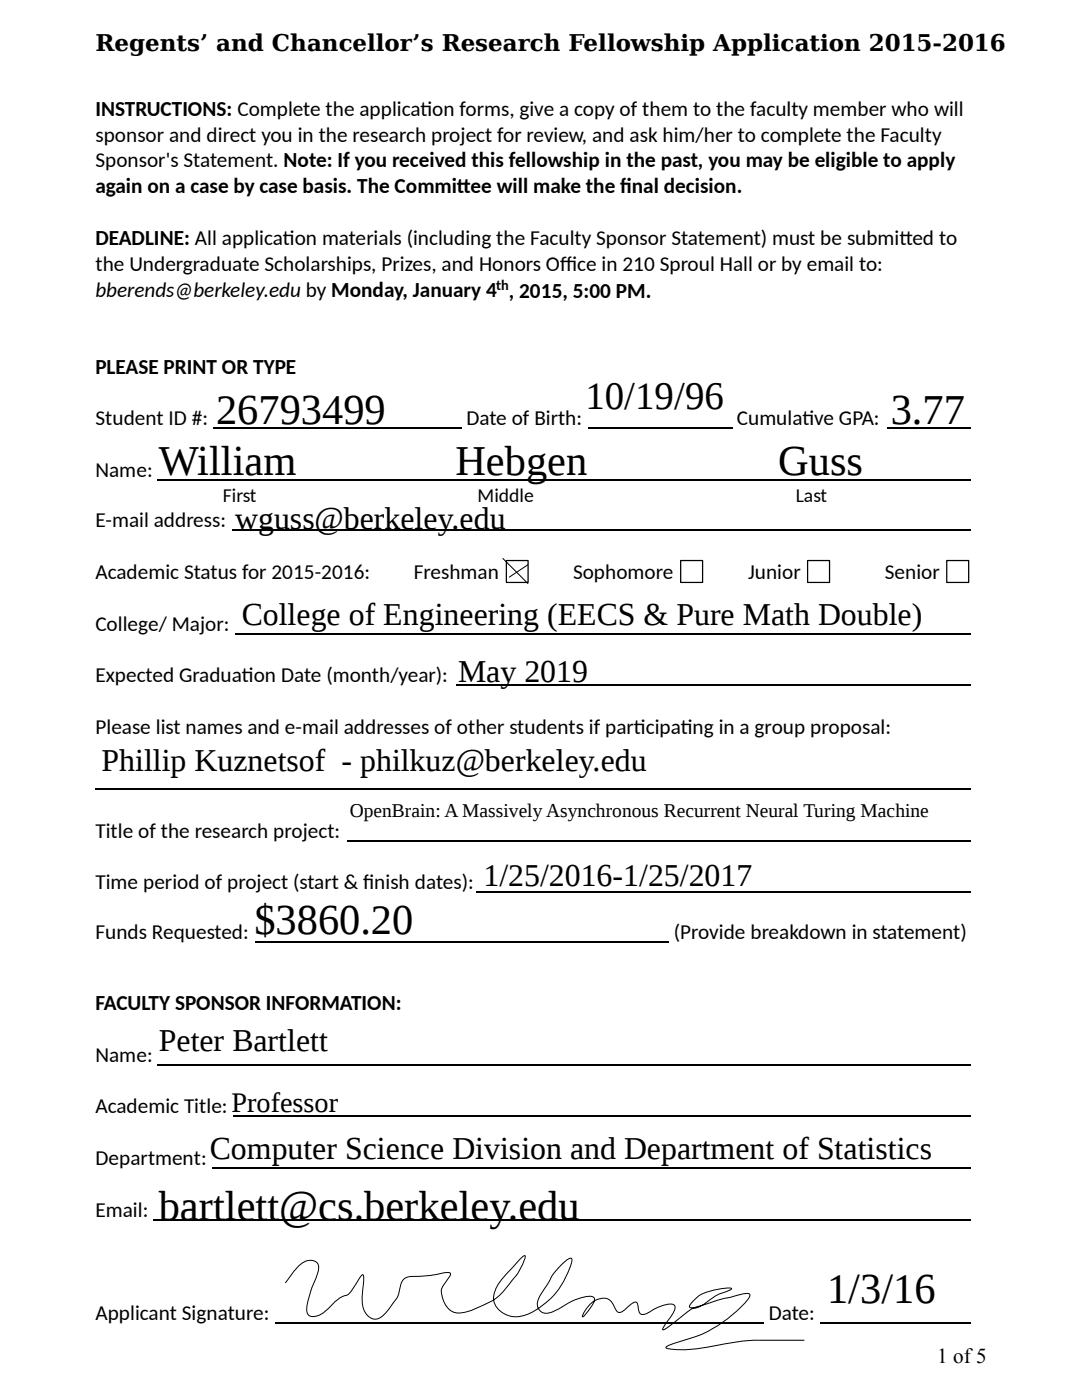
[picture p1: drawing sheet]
<svg xmlns="http://www.w3.org/2000/svg" width="216mm" height="279mm" viewBox="0 0 216 279" stroke-linecap="round" stroke-linejoin="round" font-family="sans-serif">
<defs><g id="words">
<g font-size="8.5">
<text x="43.1" y="84.7">26793499</text>
<text x="177.8" y="84.7">3.77</text>
<text x="31.7" y="94.9">William</text>
<text x="90.9" y="94.9">Hebgen</text>
<text x="155.3" y="94.9">Guss</text>
<text x="50.8" y="186.3">$3860.20</text>
<text x="31.7" y="243.5">bartlett@cs.berkeley.edu</text>
<text x="165.1" y="260">1/3/16</text>
</g>
<text font-size="7.8" x="116.8" y="81.5">10/19/96</text>
<g font-size="6.3">
<text x="47" y="105.7">wguss@berkeley.edu</text>
<text x="48.2" y="124.7">College of Engineering (EECS &amp; Pure Math Double)</text>
<text x="91.4" y="136.1">May 2019</text>
<text x="20.3" y="153.9">Phillip Kuznetsof - philkuz@berkeley.edu</text>
<text x="96.5" y="176.8">1/25/2016-1/25/2017</text>
<text x="31.7" y="209.8">Peter Bartlett</text>
<text x="41.9" y="231.4">Computer Science Division and Department of Statistics</text>
</g>
<text font-size="5.6" x="46.2" y="221.9">Professor</text>
<text font-size="4.6" x="19" y="10.3">Regents’ and Chancellor’s Research Fellowship Application 2015-2016</text>
<g font-size="4.2">
<text x="19" y="23.1">INSTRUCTIONS: Complete the applicat</text>
<text x="83.9" y="23.1">ion forms, give a copy of them to the faculty member who will</text>
<text x="19" y="28.3">sponsor and direct you in the research project for review, and ask him/her to complete the Faculty</text>
<text x="19" y="33.4">Sponsor's Statement. Note: If you received this fellowship in the past, you may be eligible to apply</text>
<text x="19" y="38.6">again on a case by case basis. The Commit</text>
<text x="91.2" y="38.6">tee will make the f</text>
<text x="123.7" y="38.6">inal decision.</text>
<text x="19" y="48.9">DEADLINE: All applicat</text>
<text x="56.4" y="48.9">ion materials (including the Faculty Sponsor Statement) must be submit</text>
<text x="179.5" y="48.9">ted to</text>
<text x="19" y="54.1">the Undergraduate Scholarships, Prizes, and Honors Of</text>
<text x="19" y="59.2">bberends@berkeley.edu by Monday, January 4 , 2015, 5:00 PM.</text>
<text x="111.8" y="54.1">f</text>
<text x="111.8" y="54.1">ice in 210 Sproul Hall or by email to:</text>
<text x="19" y="74.6">PLEASE PRINT OR TYPE</text>
<text x="19" y="84.9">Student ID #:</text>
<text x="93.1" y="84.9">Date of Birth:</text>
<text x="147" y="84.9">Cumulat</text>
<text x="160.1" y="84.9">ive GPA:</text>
<text x="19" y="95.2">Name:</text>
<text x="19" y="105.2">E-mail address:</text>
<text x="19" y="115.5">Academic Status for 2015-2016:</text>
<text x="82.6" y="115.5">Freshman</text>
<text x="114.3" y="115.5">Sophomore</text>
<text x="149.3" y="115.5">Junior</text>
<text x="176.6" y="115.5">Senior</text>
<text x="19" y="125.8">College/ Major:</text>
<text x="19" y="136.2">Expected Graduat</text>
<text x="48.3" y="136.2">ion Date (month/year):</text>
<text x="19" y="146.5">Please list names and e-mail addresses of other students if part</text>
<text x="126.5" y="146.5">icipat</text>
<text x="135.9" y="146.5">ing in a group proposal:</text>
<text x="19" y="167.1">Title of the research project:</text>
<text x="19" y="177.5">Time period of project (start &amp; f</text>
<text x="72.5" y="177.5">inish dates):</text>
<text x="19" y="187.4">Funds Requested:</text>
<text x="134.5" y="187.4">(Provide breakdown in statement)</text>
<text x="19" y="201.5">FACULTY SPONSOR INFORMATION:</text>
<text x="19" y="211.9">Name:</text>
<text x="19" y="222.2">Academic Title:</text>
<text x="19" y="232.5">Department:</text>
<text x="19" y="242.9">Email:</text>
<text x="19" y="263.5">Applicant Signature:</text>
<text x="153.4" y="263.5">Date:</text>
<text x="187" y="272.1">1 of 5</text>
</g>
<g font-size="3.9">
<text x="44.4" y="100.1">First</text>
<text x="95.3" y="100.1">Middle</text>
<text x="158.8" y="100.1">Last</text>
<text x="69.8" y="163.1">OpenBrain: A Massively Asynchronous Recurrent Neural Turing Machine</text>
</g>
<text font-size="2.9" x="99" y="57.9">th</text>
</g></defs>
<path d="M31.5 95.8h162.2M42.6 85.5h49.5M117.3 85.5h28.8M177 85.5h16.7M46.3 105.8h147.4M46.9 126.5h146.8M69.2 167.8h124.5M95.1 178.1h98.6M50.9 188h82.6M31.5 212.5h162.2M42.3 233.1h151.4M30.6 243.5h163.1" fill="none" stroke="#000" stroke-width=".32"/>
<path d="M101 111.9h4.4v4.3h-4.4zM135.8 111.9h4.4v4.3h-4.4zM161.1 111.9h4.4v4.3h-4.4zM188.9 111.9h4.4v4.3h-4.4z" fill="none" stroke="#000" stroke-width=".25"/>
<path d="M91 136.8h102.7M19 157.4h174.7M46.5 222.8h147.2M55 264.1h97.4M163.7 264.1h30" fill="none" stroke="#000" stroke-width=".28"/>
<path d="M100.3 111.4l5.1 5.1M105.4 112.7l-3.8 2.5M56.9 256l1.6-2a4.3 4.3 0 0 1 3.9-2.4 1.4 1.4 0 0 1 1.2 1.8l-.5 1.5a21.5 21.5 0 0 0-1.9 6.2 1.25 1.25 0 0 0 1.2 1.7 6.2 6.2 0 0 0 4.1-2.6 5.9 5.9 0 0 1 3-1.9l.8-1 .9-1.3a3 3 0 0 1 1.2-1.6 5.4 5.4 0 0 1 0 2.8l-.1 .9a5.4 5.4 0 0 0 1.1 4.5 2.05 2.05 0 0 0 3.2-.2l2-2.6a6.8 6.8 0 0 0 1.4-3.6 2.04 2.04 0 0 1 2.2-1.5 25.8 25.8 0 0 0 6.7-.7l.9 .1a2.06 2.06 0 0 1-.7 1.6 2.94 2.94 0 0 0-.7 3.6 3.4 3.4 0 0 0 4.8 2.5 27.4 27.4 0 0 0 6-2.9l2.3-2.4a12.8 12.8 0 0 0 3.3-5.8l-.1-.1-.3 .1-.6 .5a39.7 39.7 0 0 0-4.7 5.7 3.6 3.6 0 0 0 1.8 5.4 6.4 6.4 0 0 0 6.1-.9 15.5 15.5 0 0 0 7.1-10l-.1-.3a2.96 2.96 0 0 0-1.9 1.2l-2 2.3-1.4 2.5a5.9 5.9 0 0 0-1.4 3.6 1.85 1.85 0 0 0 2.6 1.2l.7-.3a22 22 0 0 1 5.4-2.6 3.3 3.3 0 0 1 2.4-.1l.2 .4a7.6 7.6 0 0 1-2.4 3.5 5.3 5.3 0 0 1 3.7-3.7 2.31 2.31 0 0 1 2.8 1.8 1.02 1.02 0 0 0 1.6 .8 7.2 7.2 0 0 1 2.5-1.9 .97 .97 0 0 1 .6 1.2 1.12 1.12 0 0 0 1.2 1.3l3.3-1.6a3.6 3.6 0 0 1 2.5-.3l.3 .3v.6l-.4 .8-1.5 2.2-.6 1 .2 .1 .8-.5 3.7-2.9a3 3 0 0 1 2.1-1l1.4-.7 1.3-1a8.2 8.2 0 0 1 3.3-1.6l1-.5a2.1 2.1 0 0 0-1.8 0l-1.9 .3a6.4 6.4 0 0 0-4.7 3.2v.2a10.4 10.4 0 0 0 4.3-1l5.5-1.5a2.97 2.97 0 0 1 2.2-.1v.3a18 18 0 0 1-4.6 4.7 24.1 24.1 0 0 1-9.5 4.5l-2.3 .8-.3 .2v.2a22.8 22.8 0 0 0 9.5-.4l5.2-.9 2.6-.2h10.3" fill="none" stroke="#000" stroke-width=".2"/>
<use href="#words"/>
</svg>
